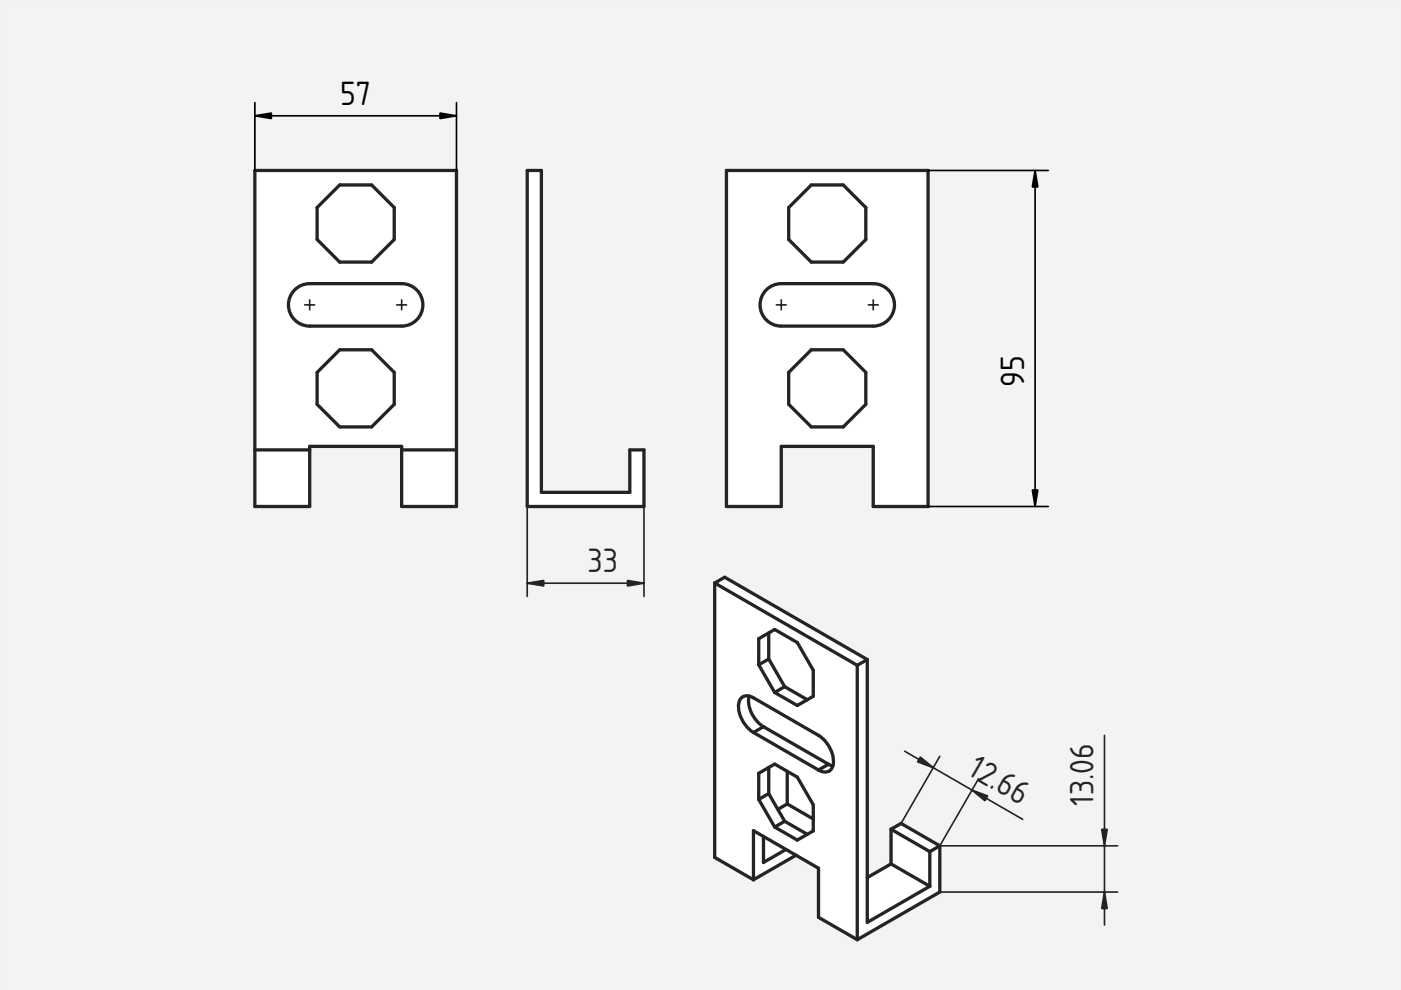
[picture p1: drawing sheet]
<svg xmlns="http://www.w3.org/2000/svg" width="297mm" height="210mm" viewBox="0 0 297 210" stroke-linecap="round" stroke-linejoin="round" font-family="sans-serif">
<defs><g id="words">
<g font-size="6.7">
<text x="72.1" y="22.2">57</text>
<text x="217.1" y="82" transform="rotate(-90 217.1 82)">95</text>
</g>
<g font-size="6.7" fill="#212529">
<text x="124.6" y="121.3">33</text>
<text x="204.9" y="164.2" transform="rotate(30 204.9 164.2)">12.66</text>
<text x="231.8" y="170.9" transform="rotate(-90 231.8 170.9)">13.06</text>
</g>
</g></defs>
<path d="M0 0h297v210h-297z" fill-rule="evenodd" fill="#f1f3f5"/>
<path d="M0 0h297v210h-297zM0 0v210h297v-210z" fill="#000"/>
<path d="M111.8 36.1h3v68.3h18.7v-9h3v12h-24.7z" fill-rule="evenodd" fill="#fff"/>
<path d="M111.8 36.1h3v68.3h18.7v-9h3v12h-24.7z" fill="none" stroke="#212529" stroke-width=".7"/>
<path d="M111.8 107.4v19.1M136.5 107.4v19.1M111.8 123.7h24.7" fill="none" stroke="#212529" stroke-width=".35"/>
<g fill="#212529" stroke="#212529" stroke-width=".35">
<path d="M133 123.1l3.5 .6-3.5 .5z"/>
<path d="M111.8 123.7l3.5-.6v1.1z"/>
</g>
<g fill="#fff">
<path d="M161.9 177.3l4.7 2.8-4.7 2.8z"/>
<path d="M151.5 123.6l2.2-1.2 30.2 17.4v46.3l5-2.9v-7.4l2.1-1.2 8.3 4.7v9.8l-17.5 10.1-8.3-4.7v-10.4l-4.7-2.8-9 5.2-8.3-4.7z" fill-rule="evenodd"/>
<path d="M151.5 123.6l30.3 17.5v58.1l-8.3-4.7v-10.4l-13.7-8v10.4l-8.3-4.7z" fill-rule="evenodd"/>
<path d="M181.8 141.1l2.1-1.3v55.8l13.2-7.7v-7.3l2.2-1.3v9.8l-17.5 10.1z" fill-rule="evenodd"/>
<path d="M157.2 148a2.08 2.08 0 0 1 2.6 0l13.7 7.9a6.7 6.7 0 0 1 3.1 6.5 1.84 1.84 0 0 1-3.1 .9l-13.7-8a6.7 6.7 0 0 1-3.1-6.4z" fill-rule="evenodd"/>
<path d="M160.9 135.4l3.4-1.9 4.7 2.7 3.4 5.9v5.5l-3.4 2-4.7-2.8-3.4-5.8z" fill-rule="evenodd"/>
<path d="M160.9 164l3.4-2 4.7 2.8 3.4 5.8v5.6l-3.4 1.9-4.7-2.7-3.4-5.9z" fill-rule="evenodd"/>
<path d="M163 134.2l1.3-.7 4.7 2.7 3.4 5.9v5.5l-1.2 .8-4.8-2.8-3.4-5.9z" fill-rule="evenodd"/>
<path d="M183.9 186.1l5-2.9 8.2 4.7-13.2 7.7z" fill-rule="evenodd"/>
<path d="M158.8 147.6l1 .4 13.7 7.9a6.7 6.7 0 0 1 3.1 6.5l-.9-.4-13.8-7.9a6.7 6.7 0 0 1-3.1-6.5z" fill-rule="evenodd"/>
<path d="M151.5 123.6l2.2-1.2 30.2 17.4-2.1 1.3z" fill-rule="evenodd"/>
<path d="M188.9 175.8l8.2 4.8v7.3l-8.2-4.7z" fill-rule="evenodd"/>
<path d="M159.8 155.3l2.1-1.2 13.8 7.9-2.2 1.3z" fill-rule="evenodd"/>
<path d="M159.8 176.1l2.1 1.2v5.6l4.7-2.8 2.2 1.2-9 5.2z" fill-rule="evenodd"/>
<path d="M166.9 163.5l2.1 1.3 3.4 5.8v3l-5.5-3.1z" fill-rule="evenodd"/>
<path d="M163 162.7l1.3-.7 2.6 1.5v7l-2 1.1-1.9-3.3z" fill-rule="evenodd"/>
<path d="M164.9 171.6l2-1.1 5.5 3.1v2.6l-1.2 .7-4.8-2.8z" fill-rule="evenodd"/>
<path d="M188.9 175.8l2.1-1.2 8.3 4.7-2.2 1.3z" fill-rule="evenodd"/>
<path d="M157.2 148a1.67 1.67 0 0 1 1.6-.4 6.6 6.6 0 0 0 3.1 6.5l-2.1 1.2a6.7 6.7 0 0 1-3.1-6.4z" fill-rule="evenodd"/>
<path d="M160.9 141l2.1-1.3 3.4 5.9-2.1 1.2z" fill-rule="evenodd"/>
<path d="M160.9 169.5l2.1-1.2 3.4 5.8-2.1 1.3z" fill-rule="evenodd"/>
<path d="M160.9 135.4l2.1-1.2v5.5l-2.1 1.3z" fill-rule="evenodd"/>
<path d="M164.3 175.4l2.1-1.3 4.8 2.8-2.2 1.2z" fill-rule="evenodd"/>
<path d="M164.3 146.8l2.1-1.2 4.8 2.8-2.2 1.2z" fill-rule="evenodd"/>
<path d="M160.9 164l2.1-1.3v5.6l-2.1 1.2z" fill-rule="evenodd"/>
<path d="M173.5 163.3l2.2-1.3 .9 .4a1.84 1.84 0 0 1-3.1 .9z" fill-rule="evenodd"/>
</g>
<g fill="none" stroke="#212529" stroke-width=".7">
<path d="M151.5 123.6v58.2l8.3 4.7M151.5 123.6l2.2-1.2 30.2 17.4M151.5 123.6l30.3 17.5M163 134.2v5.5M163 139.7l3.4 5.9M163 139.7l-2.1 1.3M183.9 139.8v55.8l13.2-7.7M183.9 139.8l-2.1 1.3M158.8 147.6a6.6 6.6 0 0 0 3.1 6.5M159.8 155.3a6.7 6.7 0 0 1-3.1-6.4 1.87 1.87 0 0 1 3.1-.9l13.7 7.9a6.7 6.7 0 0 1 3.1 6.5 1.87 1.87 0 0 1-3.1 .9M159.8 155.3l13.7 8M160.9 141v-5.6l3.4-1.9 4.7 2.7 3.4 5.9v5.5l-3.4 2-4.7-2.8"/>
<path d="M160.9 141l3.4 5.8M161.9 154.1l13.8 7.9M161.9 154.1l-2.1 1.2M166.4 145.6l4.8 2.8M166.4 145.6l-2.1 1.2M181.8 141.1v58.1M160.9 169.5v-5.5l3.4-2 4.7 2.8 3.4 5.8v5.6l-3.4 1.9-4.7-2.7M160.9 169.5l3.4 5.9M161.9 177.3v5.6l4.7-2.8M163 162.7v5.6M163 168.3l3.4 5.8M163 168.3l-2.1 1.2"/>
<path d="M166.4 174.1l4.8 2.8M166.4 174.1l-2.1 1.3M166.9 163.5v7M166.9 170.5l-2 1.1M166.9 170.5l5.5 3.1M175.7 162l.9 .4M175.7 162l-2.2 1.3M188.9 175.8v7.4M188.9 175.8l2.1-1.2 8.3 4.7M188.9 175.8l8.2 4.8M199.3 179.3v9.8l-17.5 10.1M199.3 179.3l-2.2 1.3"/>
<path d="M159.8 186.5v-10.4l13.7 8v10.4l8.3 4.7M168.8 181.3l-9 5.2M188.9 183.2l8.2 4.7M188.9 183.2l-5 2.9M197.1 180.6v7.3"/>
</g>
<path d="M191.8 159.3l25 14.4M234.2 155.9v40.2M199.3 160.3l-8.3 14.3M207.5 165.1l-8.2 14.2h37.7M199.3 189.1h37.7" fill="none" stroke="#212529" stroke-width=".35"/>
<g fill="#212529" stroke="#212529" stroke-width=".35">
<path d="M195.1 160.5l2.8 2.3-3.4-1.3z"/>
<path d="M206.1 167.5l3.3 1.3-.6 1z"/>
<path d="M233.6 175.8h1.2l-.6 3.5z"/>
<path d="M234.2 189.1l.6 3.5h-1.2z"/>
</g>
<g fill="#fff">
<path d="M54 36.1h42.8v71.3h-11.6v-12.8h-19.5v12.8h-11.7z" fill-rule="evenodd"/>
<path d="M54 36.1h42.8v59.3h-11.6v-.8h-19.5v.8h-11.7z" fill-rule="evenodd"/>
<path d="M62.2 61.7a4.5 4.5 0 0 1 3.5-1.6h19.5a4.5 4.5 0 0 1 4.5 4.5 4.5 4.5 0 0 1-4.5 4.5h-19.5a4.5 4.5 0 0 1-4.1-2.6 4.5 4.5 0 0 1 .6-4.8z" fill-rule="evenodd"/>
<path d="M54 95.4h11.7v12h-11.7z" fill-rule="evenodd"/>
<path d="M85.2 95.4h11.6v12h-11.6z" fill-rule="evenodd"/>
<circle cx="75.4" cy="47.4" r="8.8"/>
<circle cx="75.4" cy="82.3" r="8.8"/>
</g>
<g fill="none" stroke="#212529" stroke-width=".7">
<path d="M54 36.1h42.8v71.3h-11.6v-12.8h-19.5v12.8h-11.7zM62.2 61.7a4.5 4.5 0 0 1 3.5-1.6h19.5a4.5 4.5 0 0 1 4.5 4.5 4.5 4.5 0 0 1-4.5 4.5h-19.5a4.5 4.5 0 0 1-4.1-2.6 4.5 4.5 0 0 1 .6-4.8zM54 95.4h11.7M85.2 95.4h11.6"/>
<circle cx="75.4" cy="47.4" r="8.8"/>
<circle cx="75.4" cy="82.3" r="8.8"/>
</g>
<g fill="#fff" stroke="#212529" stroke-width=".35">
<path d="M85.2 63.6v2.1zM84.1 64.6h2.1z" fill-rule="evenodd"/>
<path d="M65.7 63.6v2.1zM64.6 64.6h2.1z" fill-rule="evenodd"/>
</g>
<path d="M54 24.6h42.8M54 21.8v14.3M96.8 21.8v14.3" fill="none" stroke="#000" stroke-width=".35"/>
<path d="M54 24.6l3.5-.6v1.1zM93.3 24l3.5 .6-3.5 .5z" fill="#000" stroke="#000" stroke-width=".35"/>
<g fill="#fff">
<path d="M154 36.1h42.8v71.3h-11.7v-12.8h-19.5v12.8h-11.6z" fill-rule="evenodd"/>
<path d="M162.2 61.7a4.5 4.5 0 0 1 3.4-1.6h19.5a4.5 4.5 0 0 1 4.5 4.5 4.5 4.5 0 0 1-4.5 4.5h-19.5a4.5 4.5 0 0 1-4-2.6 4.5 4.5 0 0 1 .6-4.8z" fill-rule="evenodd"/>
<circle cx="175.4" cy="47.4" r="8.8"/>
<circle cx="175.4" cy="82.3" r="8.8"/>
</g>
<g fill="none" stroke="#212529" stroke-width=".7">
<path d="M154 36.1h42.8v71.3h-11.7v-12.8h-19.5v12.8h-11.6zM162.7 61.2a4.5 4.5 0 0 1 2.9-1.1h19.5a4.5 4.5 0 0 1 4.5 4.5 4.5 4.5 0 0 1-4.5 4.5h-19.5a4.5 4.5 0 0 1-4.2-2.9 4.5 4.5 0 0 1 1.3-5z"/>
<circle cx="175.4" cy="47.4" r="8.8"/>
<circle cx="175.4" cy="82.3" r="8.8"/>
</g>
<g fill="#fff" stroke="#212529" stroke-width=".35">
<path d="M185.1 63.6v2.1zM184.1 64.6h2.1z" fill-rule="evenodd"/>
<path d="M165.6 63.6v2.1zM164.6 64.6h2.1z" fill-rule="evenodd"/>
</g>
<path d="M196.8 36.1h25.5M219.5 36.1v71.3M196.8 107.4h25.5" fill="none" stroke="#000" stroke-width=".35"/>
<path d="M219.5 36.1l.5 3.5h-1.1zM218.9 103.9h1.1l-.5 3.5z" fill="#000" stroke="#000" stroke-width=".35"/>
<use href="#words"/>
</svg>
